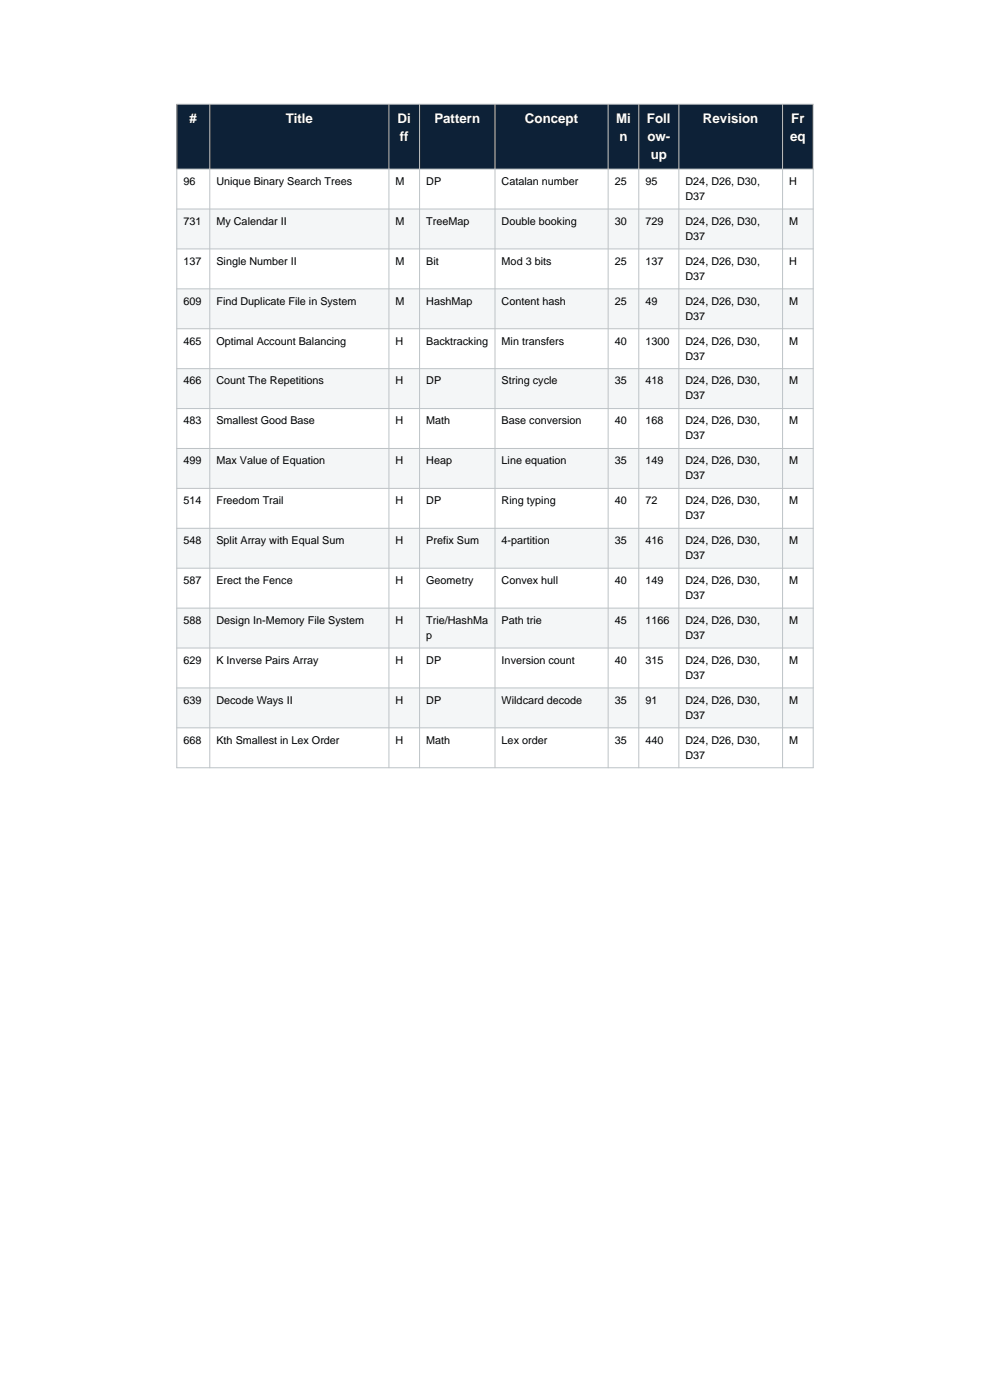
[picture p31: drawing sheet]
<svg xmlns="http://www.w3.org/2000/svg" width="210mm" height="297mm" viewBox="0 0 210 297" stroke-linecap="round" stroke-linejoin="round" font-family="sans-serif">
<defs><g id="words">
<g font-size="2.8" fill="#fff">
<text x="40.2" y="26">#</text>
<text x="60.6" y="26">Title</text>
<text x="84.3" y="26">Di</text>
<text x="84.8" y="29.9">ff</text>
<text x="92.1" y="26">Pattern</text>
<text x="111.4" y="26">Concept</text>
<text x="130.7" y="26">Mi</text>
<text x="131.4" y="29.9">n</text>
<text x="137.2" y="26">Foll</text>
<text x="137.3" y="29.9">ow-</text>
<text x="149.1" y="26">Revision</text>
<text x="167.6" y="29.9">eq</text>
<text x="167.8" y="26">Fr</text>
<text x="138" y="33.8">up</text>
</g>
<g font-size="2.3">
<text x="38.9" y="39.2">96</text>
<text x="45.9" y="39.2">Unique Binary Search Trees</text>
<text x="83.9" y="39.2">M</text>
<text x="90.4" y="39.2">DP</text>
<text x="106.4" y="39.2">Catalan number</text>
<text x="130.4" y="39.2">25</text>
<text x="136.9" y="39.2">95</text>
<text x="145.4" y="39.2">D24, D26, D30,</text>
<text x="167.4" y="39.2">H</text>
<text x="38.9" y="47.7">731</text>
<text x="45.9" y="47.7">My Calendar II</text>
<text x="83.9" y="47.7">M</text>
<text x="90.4" y="47.7">TreeMap</text>
<text x="106.4" y="47.7">Double booking</text>
<text x="130.4" y="47.7">30</text>
<text x="136.9" y="47.7">729</text>
<text x="145.4" y="42.4">D37</text>
<text x="145.4" y="47.7">D24, D26, D30,</text>
<text x="167.4" y="47.7">M</text>
<text x="145.4" y="50.9">D37</text>
<text x="38.9" y="56.2">137</text>
<text x="45.9" y="56.2">Single Number II</text>
<text x="83.9" y="56.2">M</text>
<text x="90.4" y="56.2">Bit</text>
<text x="106.4" y="56.2">Mod 3 bits</text>
<text x="130.4" y="56.2">25</text>
<text x="136.9" y="56.2">137</text>
<text x="145.4" y="56.2">D24, D26, D30,</text>
<text x="145.4" y="59.3">D37</text>
<text x="167.4" y="56.2">H</text>
<text x="38.9" y="64.6">609</text>
<text x="45.9" y="64.6">Find Duplicate File in System</text>
<text x="83.9" y="64.6">M</text>
<text x="90.4" y="64.6">HashMap</text>
<text x="106.4" y="64.6">Content hash</text>
<text x="130.4" y="64.6">25</text>
<text x="136.9" y="64.6">49</text>
<text x="145.4" y="64.6">D24, D26, D30,</text>
<text x="167.4" y="64.6">M</text>
<text x="145.4" y="67.8">D37</text>
<text x="38.9" y="73.1">465</text>
<text x="45.9" y="73.1">Optimal Account Balancing</text>
<text x="83.9" y="73.1">H</text>
<text x="90.4" y="73.1">Backtracking</text>
<text x="106.4" y="73.1">Min transfers</text>
<text x="130.4" y="73.1">40</text>
<text x="136.9" y="73.1">1300</text>
<text x="145.4" y="73.1">D24, D26, D30,</text>
<text x="145.4" y="76.3">D37</text>
<text x="167.4" y="73.1">M</text>
<text x="38.9" y="81.6">466</text>
<text x="45.9" y="81.6">Count The Repetitions</text>
<text x="83.9" y="81.6">H</text>
<text x="90.4" y="81.6">DP</text>
<text x="106.4" y="81.6">String cycle</text>
<text x="130.4" y="81.6">35</text>
<text x="136.9" y="81.6">418</text>
<text x="145.4" y="81.6">D24, D26, D30,</text>
<text x="167.4" y="81.6">M</text>
<text x="145.4" y="84.7">D37</text>
<text x="38.9" y="90">483</text>
<text x="45.9" y="90">Smallest Good Base</text>
<text x="83.9" y="90">H</text>
<text x="90.4" y="90">Math</text>
<text x="106.4" y="90">Base conversion</text>
<text x="130.4" y="90">40</text>
<text x="136.9" y="90">168</text>
<text x="145.4" y="90">D24, D26, D30,</text>
<text x="145.4" y="93.2">D37</text>
<text x="167.4" y="90">M</text>
<text x="38.9" y="98.5">499</text>
<text x="45.9" y="98.5">Max Value of Equation</text>
<text x="83.9" y="98.5">H</text>
<text x="90.4" y="98.5">Heap</text>
<text x="106.4" y="98.5">Line equation</text>
<text x="130.4" y="98.5">35</text>
<text x="136.9" y="98.5">149</text>
<text x="145.4" y="98.5">D24, D26, D30,</text>
<text x="145.4" y="101.7">D37</text>
<text x="167.4" y="98.5">M</text>
<text x="38.9" y="107">514</text>
<text x="45.9" y="107">Freedom Trail</text>
<text x="83.9" y="107">H</text>
<text x="90.4" y="107">DP</text>
<text x="106.4" y="107">Ring typing</text>
<text x="130.4" y="107">40</text>
<text x="136.9" y="107">72</text>
<text x="145.4" y="107">D24, D26, D30,</text>
<text x="167.4" y="107">M</text>
<text x="145.4" y="110.1">D37</text>
<text x="38.9" y="115.4">548</text>
<text x="45.9" y="115.4">Split Array with Equal Sum</text>
<text x="83.9" y="115.4">H</text>
<text x="90.4" y="115.4">Prefix Sum</text>
<text x="106.4" y="115.4">4-partition</text>
<text x="130.4" y="115.4">35</text>
<text x="136.9" y="115.4">416</text>
<text x="145.4" y="115.4">D24, D26, D30,</text>
<text x="145.4" y="118.6">D37</text>
<text x="167.4" y="115.4">M</text>
<text x="38.9" y="123.9">587</text>
<text x="45.9" y="123.9">Erect the Fence</text>
<text x="83.9" y="123.9">H</text>
<text x="90.4" y="123.9">Geometry</text>
<text x="106.4" y="123.9">Convex hull</text>
<text x="130.4" y="123.9">40</text>
<text x="136.9" y="123.9">149</text>
<text x="145.4" y="123.9">D24, D26, D30,</text>
<text x="167.4" y="123.9">M</text>
<text x="145.4" y="127.1">D37</text>
<text x="38.9" y="132.4">588</text>
<text x="45.9" y="132.4">Design In-Memory File System</text>
<text x="83.9" y="132.4">H</text>
<text x="90.4" y="132.4">Trie/HashMa</text>
<text x="90.4" y="135.5">p</text>
<text x="106.4" y="132.4">Path trie</text>
<text x="130.4" y="132.4">45</text>
<text x="136.9" y="132.4">1166</text>
<text x="145.4" y="132.4">D24, D26, D30,</text>
<text x="145.4" y="135.5">D37</text>
<text x="167.4" y="132.4">M</text>
<text x="38.9" y="140.8">629</text>
<text x="45.9" y="140.8">K Inverse Pairs Array</text>
<text x="83.9" y="140.8">H</text>
<text x="90.4" y="140.8">DP</text>
<text x="106.4" y="140.8">Inversion count</text>
<text x="130.4" y="140.8">40</text>
<text x="136.9" y="140.8">315</text>
<text x="145.4" y="140.8">D24, D26, D30,</text>
<text x="167.4" y="140.8">M</text>
<text x="38.9" y="149.3">639</text>
<text x="45.9" y="149.3">Decode Ways II</text>
<text x="83.9" y="149.3">H</text>
<text x="90.4" y="149.3">DP</text>
<text x="106.4" y="149.3">Wildcard decode</text>
<text x="130.4" y="149.3">35</text>
<text x="136.9" y="149.3">91</text>
<text x="145.4" y="144">D37</text>
<text x="145.4" y="149.3">D24, D26, D30,</text>
<text x="167.4" y="149.3">M</text>
<text x="145.4" y="152.5">D37</text>
<text x="38.9" y="157.8">668</text>
<text x="45.9" y="157.8">Kth Smallest in Lex Order</text>
<text x="83.9" y="157.8">H</text>
<text x="90.4" y="157.8">Math</text>
<text x="106.4" y="157.8">Lex order</text>
<text x="130.4" y="157.8">35</text>
<text x="136.9" y="157.8">440</text>
<text x="145.4" y="157.8">D24, D26, D30,</text>
<text x="145.4" y="160.9">D37</text>
<text x="167.4" y="157.8">M</text>
</g>
</g></defs>
<path d="M37.5 22.1h135v13.8h-135z" fill-rule="evenodd" fill="#0d2137"/>
<path d="M37.5 35.9h135v8.4h-135z" fill-rule="evenodd" fill="#fff"/>
<path d="M37.5 44.3h135v8.5h-135z" fill-rule="evenodd" fill="#f4f6f7"/>
<path d="M37.5 52.8h135v8.5h-135z" fill-rule="evenodd" fill="#fff"/>
<path d="M37.5 61.3h135v8.4h-135z" fill-rule="evenodd" fill="#f4f6f7"/>
<path d="M37.5 69.7h135v8.5h-135z" fill-rule="evenodd" fill="#fff"/>
<path d="M37.5 78.2h135v8.5h-135z" fill-rule="evenodd" fill="#f4f6f7"/>
<path d="M37.5 86.7h135v8.4h-135z" fill-rule="evenodd" fill="#fff"/>
<path d="M37.5 95.1h135v8.5h-135z" fill-rule="evenodd" fill="#f4f6f7"/>
<path d="M37.5 103.6h135v8.5h-135z" fill-rule="evenodd" fill="#fff"/>
<path d="M37.5 112.1h135v8.4h-135z" fill-rule="evenodd" fill="#f4f6f7"/>
<path d="M37.5 120.5h135v8.5h-135z" fill-rule="evenodd" fill="#fff"/>
<path d="M37.5 129h135v8.5h-135z" fill-rule="evenodd" fill="#f4f6f7"/>
<path d="M37.5 137.5h135v8.4h-135z" fill-rule="evenodd" fill="#fff"/>
<path d="M37.5 145.9h135v8.5h-135z" fill-rule="evenodd" fill="#f4f6f7"/>
<path d="M37.5 154.4h135v8.5h-135z" fill-rule="evenodd" fill="#fff"/>
<g fill="none" stroke="#bdc3c7" stroke-width=".21">
<path d="M37.5 22.1h135v140.8h-135zM37.5 35.9h135M44.5 22.1v140.8M82.5 22.1v140.8M89 22.1v140.8M105 22.1v140.8M129 22.1v140.8M135.5 22.1v140.8M144 22.1v140.8M166 22.1v140.8M37.5 44.3h135M37.5 52.8h135"/>
<path d="M37.5 61.3h135M37.5 69.7h135M37.5 78.2h135M37.5 86.7h135M37.5 95.1h135M37.5 103.6h135M37.5 112.1h135M37.5 120.5h135M37.5 129h135M37.5 137.5h135M37.5 145.9h135M37.5 154.4h135"/>
</g>
<use href="#words"/>
</svg>
